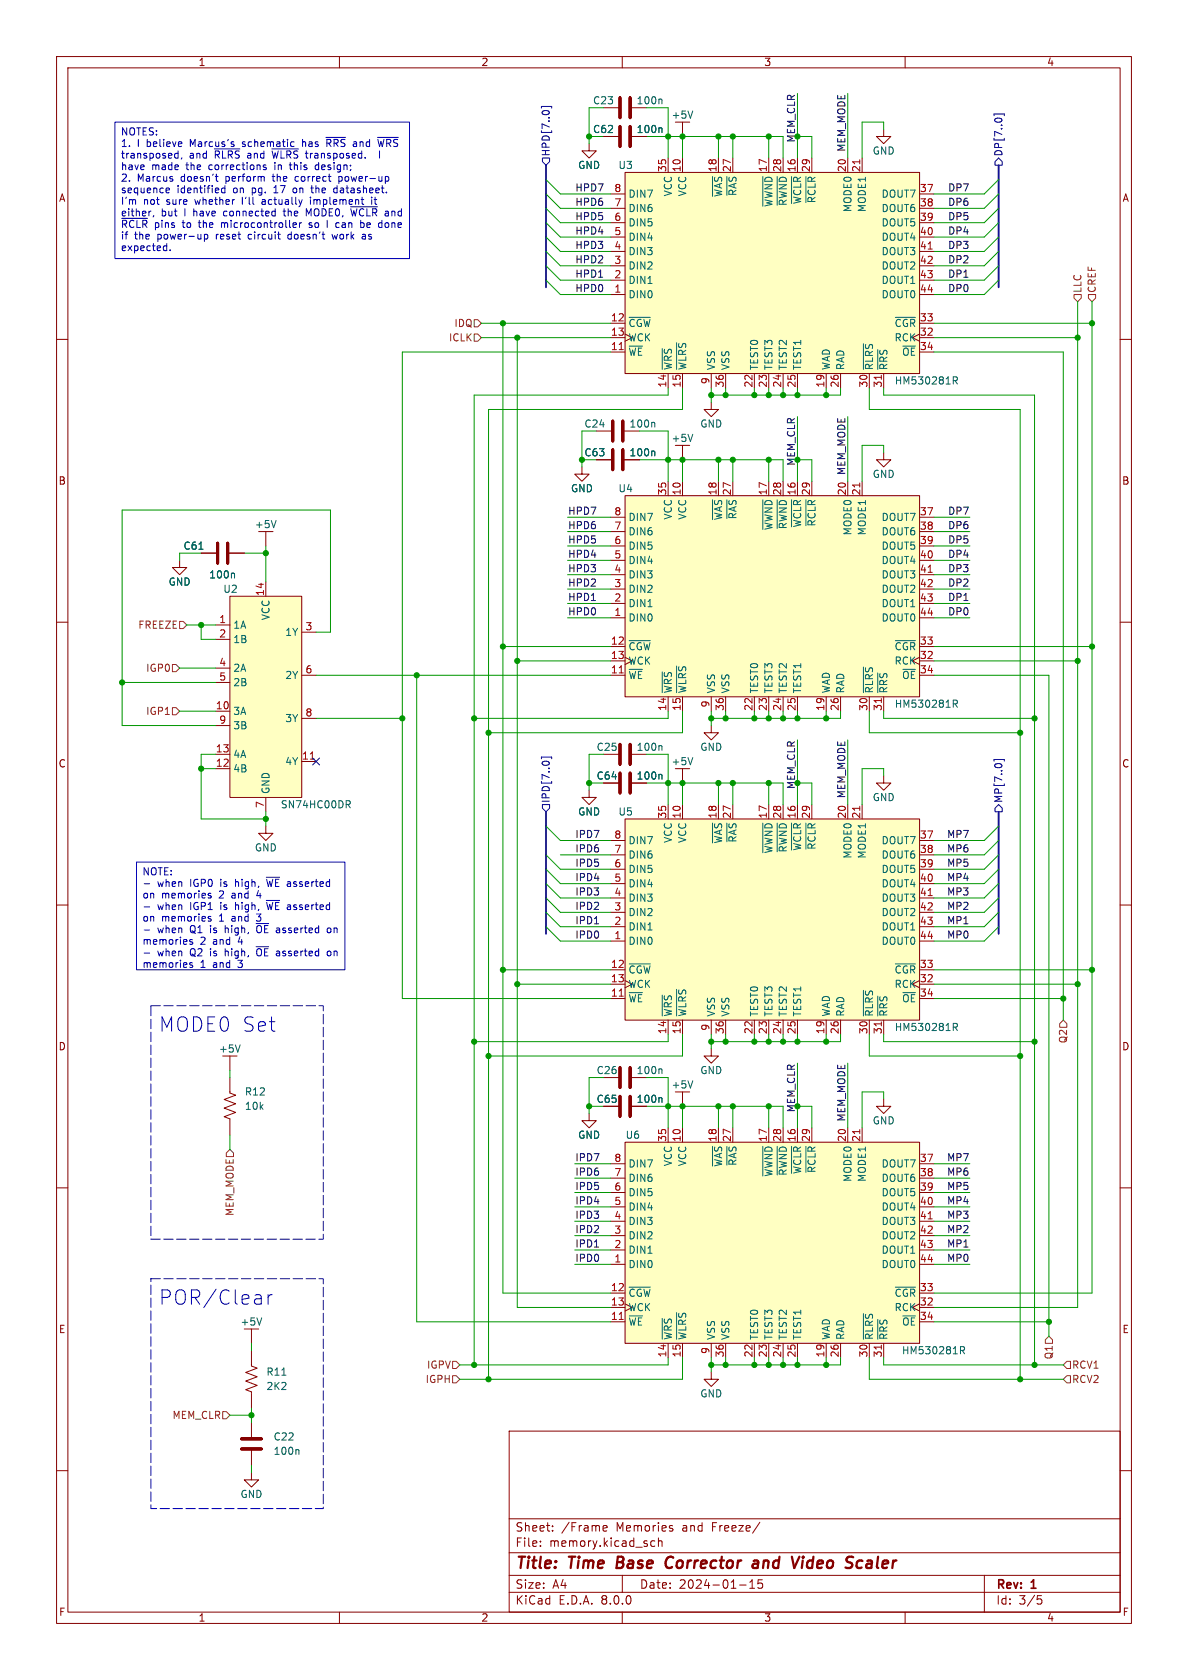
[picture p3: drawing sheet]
<svg xmlns="http://www.w3.org/2000/svg" width="210mm" height="297mm" viewBox="0 0 210 297" stroke-linecap="round" stroke-linejoin="round" font-family="sans-serif">
<defs><g id="words">
<g font-size="3.5" fill="#0000c2">
<text x="27.9" y="182.6">MODE0 Set</text>
<text x="27.9" y="230.9">POR/Clear</text>
</g>
<g font-size="2.8" fill="#840000">
<text x="91" y="277.9">Title:</text>
<text x="100.7" y="277.9">Time</text>
<text x="109.8" y="277.9">Base</text>
<text x="119.3" y="277.9">Corrector</text>
<text x="135.5" y="277.9">and</text>
<text x="143.3" y="277.9">Video</text>
<text x="153.6" y="277.9">Scaler</text>
</g>
<g font-size="2.1" fill="#840000">
<text x="91" y="273.7">File:</text>
<text x="91" y="271">Sheet:</text>
<text x="97.1" y="273.7">memory.kicad_sch</text>
<text x="99.2" y="271">/Frame</text>
<text x="109" y="271">Memories</text>
<text x="120.8" y="271">and</text>
<text x="126.1" y="271">Freeze/</text>
<text x="91" y="281.1">Size:</text>
<text x="97.7" y="281.1">A4</text>
<text x="113" y="281.1">Date:</text>
<text x="120" y="281.1">2024-01-15</text>
<text x="176" y="281.3">Rev:</text>
<text x="182.4" y="281.3">1</text>
<text x="91" y="283.9">KiCad</text>
<text x="98.7" y="283.9">E.D.A.</text>
<text x="106.3" y="283.9">8.0.0</text>
<text x="176" y="283.9">Id:</text>
<text x="180.1" y="283.9">3/5</text>
</g>
<g font-size="1.8" fill="#840000">
<text x="35" y="11.9">1</text>
<text x="85" y="11.9">2</text>
<text x="135" y="11.9">3</text>
<text x="185" y="11.9">4</text>
<text x="10.3" y="35.9">A</text>
<text x="198.4" y="35.9">A</text>
<text x="10.3" y="85.9">B</text>
<text x="198.3" y="85.9">B</text>
<text x="10.3" y="135.9">C</text>
<text x="198.3" y="135.9">C</text>
<text x="10.3" y="185.9">D</text>
<text x="198.3" y="185.9">D</text>
<text x="10.3" y="235.9">E</text>
<text x="198.3" y="235.9">E</text>
<text x="10.3" y="285.9">F</text>
<text x="35" y="286.9">1</text>
<text x="85" y="286.9">2</text>
<text x="135" y="286.9">3</text>
<text x="185" y="286.9">4</text>
<text x="198.4" y="285.9">F</text>
</g>
<g font-size="1.8" fill="#006464">
<text x="104.7" y="18.6">C23</text>
<text x="104.7" y="23.7">C62</text>
<text x="112.4" y="18.6">100n</text>
<text x="112.4" y="23.7">100n</text>
<text x="118.6" y="21.2">+5V</text>
<text x="154.2" y="27.5">GND</text>
<text x="102.1" y="30.1">GND</text>
<text x="109.2" y="30.1">U3</text>
<text x="111" y="35.2">DIN7</text>
<text x="119" y="34.8" transform="rotate(-90 119 34.8)">VCC</text>
<text x="121.5" y="34.8" transform="rotate(-90 121.5 34.8)">VCC</text>
<text x="127.9" y="34.9" transform="rotate(-90 127.9 34.9)">~{WAS}</text>
<text x="130.4" y="34.8" transform="rotate(-90 130.4 34.8)">~{RAS}</text>
<text x="155.7" y="35.2">DOUT7</text>
<text x="111" y="40.2">DIN5</text>
<text x="111" y="37.7">DIN6</text>
<text x="136.8" y="36.7" transform="rotate(-90 136.8 36.7)">~{WWND}</text>
<text x="139.3" y="36.5" transform="rotate(-90 139.3 36.5)">~{RWND}</text>
<text x="141.8" y="36.2" transform="rotate(-90 141.8 36.2)">~{WCLR}</text>
<text x="144.4" y="36" transform="rotate(-90 144.4 36)">~{RCLR}</text>
<text x="150.7" y="37.6" transform="rotate(-90 150.7 37.6)">MODE0</text>
<text x="153.3" y="37.6" transform="rotate(-90 153.3 37.6)">MODE1</text>
<text x="155.7" y="37.7">DOUT6</text>
<text x="155.7" y="40.2">DOUT5</text>
<text x="111" y="47.9">DIN2</text>
<text x="111" y="45.3">DIN3</text>
<text x="111" y="42.8">DIN4</text>
<text x="155.7" y="42.8">DOUT4</text>
<text x="155.7" y="45.3">DOUT3</text>
<text x="155.7" y="47.9">DOUT2</text>
<text x="111" y="52.9">DIN0</text>
<text x="111" y="50.4">DIN1</text>
<text x="155.7" y="50.4">DOUT1</text>
<text x="155.7" y="52.9">DOUT0</text>
<text x="111" y="58">~{CGW}</text>
<text x="158" y="58">~{CGR}</text>
<text x="111" y="63.1">~{WE}</text>
<text x="111" y="60.6">WCK</text>
<text x="119" y="65.5" transform="rotate(-90 119 65.5)">~{WRS}</text>
<text x="121.5" y="65.5" transform="rotate(-90 121.5 65.5)">~{WLRS}</text>
<text x="126.6" y="65.5" transform="rotate(-90 126.6 65.5)">VSS</text>
<text x="129.1" y="65.5" transform="rotate(-90 129.1 65.5)">VSS</text>
<text x="134.2" y="65.5" transform="rotate(-90 134.2 65.5)">TEST0</text>
<text x="136.8" y="65.5" transform="rotate(-90 136.8 65.5)">TEST3</text>
<text x="139.3" y="65.5" transform="rotate(-90 139.3 65.5)">TEST2</text>
<text x="141.8" y="65.5" transform="rotate(-90 141.8 65.5)">TEST1</text>
<text x="146.9" y="65.5" transform="rotate(-90 146.9 65.5)">WAD</text>
<text x="149.5" y="65.5" transform="rotate(-90 149.5 65.5)">RAD</text>
<text x="154.5" y="65.5" transform="rotate(-90 154.5 65.5)">~{RLRS}</text>
<text x="157.1" y="65.5" transform="rotate(-90 157.1 65.5)">~{RRS}</text>
<text x="158" y="60.6">RCK</text>
<text x="159.4" y="63.1">~{OE}</text>
<text x="158.1" y="68.2">HM530281R</text>
<text x="111.2" y="75.8">100n</text>
<text x="123.7" y="75.8">GND</text>
<text x="103.2" y="80.9">C63</text>
<text x="111.2" y="80.9">100n</text>
<text x="118.6" y="78.3">+5V</text>
<text x="100.8" y="87.2">GND</text>
<text x="109.2" y="87.2">U4</text>
<text x="154.2" y="84.7">GND</text>
<text x="45" y="93.6">+5V</text>
<text x="111" y="94.8">DIN6</text>
<text x="111" y="92.3">DIN7</text>
<text x="119" y="92" transform="rotate(-90 119 92)">VCC</text>
<text x="121.5" y="92" transform="rotate(-90 121.5 92)">VCC</text>
<text x="127.9" y="92.1" transform="rotate(-90 127.9 92.1)">~{WAS}</text>
<text x="130.4" y="91.9" transform="rotate(-90 130.4 91.9)">~{RAS}</text>
<text x="136.8" y="93.8" transform="rotate(-90 136.8 93.8)">~{WWND}</text>
<text x="139.3" y="93.7" transform="rotate(-90 139.3 93.7)">~{RWND}</text>
<text x="141.8" y="93.4" transform="rotate(-90 141.8 93.4)">~{WCLR}</text>
<text x="144.4" y="93.2" transform="rotate(-90 144.4 93.2)">~{RCLR}</text>
<text x="150.7" y="94.8" transform="rotate(-90 150.7 94.8)">MODE0</text>
<text x="153.3" y="94.8" transform="rotate(-90 153.3 94.8)">MODE1</text>
<text x="155.7" y="92.3">DOUT7</text>
<text x="155.7" y="94.8">DOUT6</text>
<text x="32.3" y="97.4">C61</text>
<text x="111" y="99.9">DIN4</text>
<text x="111" y="97.4">DIN5</text>
<text x="155.7" y="97.4">DOUT5</text>
<text x="155.7" y="99.9">DOUT4</text>
<text x="29.7" y="103.7">GND</text>
<text x="36.9" y="102.5">100n</text>
<text x="39.4" y="105">U2</text>
<text x="111" y="107.5">DIN1</text>
<text x="111" y="105">DIN2</text>
<text x="111" y="102.5">DIN3</text>
<text x="155.7" y="102.5">DOUT3</text>
<text x="155.7" y="105">DOUT2</text>
<text x="155.7" y="107.5">DOUT1</text>
<text x="41.1" y="111.4">1A</text>
<text x="41.1" y="113.9">1B</text>
<text x="47.9" y="109.7" transform="rotate(-90 47.9 109.7)">VCC</text>
<text x="50.3" y="112.6">1Y</text>
<text x="111" y="110.1">DIN0</text>
<text x="155.7" y="110.1">DOUT0</text>
<text x="41.1" y="119">2A</text>
<text x="111" y="115.2">~{CGW}</text>
<text x="111" y="117.7">WCK</text>
<text x="158" y="115.2">~{CGR}</text>
<text x="158" y="117.7">RCK</text>
<text x="41.1" y="121.5">2B</text>
<text x="50.3" y="120.2">2Y</text>
<text x="111" y="120.2">~{WE}</text>
<text x="119" y="122.7" transform="rotate(-90 119 122.7)">~{WRS}</text>
<text x="121.5" y="122.7" transform="rotate(-90 121.5 122.7)">~{WLRS}</text>
<text x="126.6" y="122.7" transform="rotate(-90 126.6 122.7)">VSS</text>
<text x="129.1" y="122.7" transform="rotate(-90 129.1 122.7)">VSS</text>
<text x="134.2" y="122.7" transform="rotate(-90 134.2 122.7)">TEST0</text>
<text x="136.8" y="122.7" transform="rotate(-90 136.8 122.7)">TEST3</text>
<text x="139.3" y="122.7" transform="rotate(-90 139.3 122.7)">TEST2</text>
<text x="141.8" y="122.7" transform="rotate(-90 141.8 122.7)">TEST1</text>
<text x="146.9" y="122.7" transform="rotate(-90 146.9 122.7)">WAD</text>
<text x="149.5" y="122.7" transform="rotate(-90 149.5 122.7)">RAD</text>
<text x="154.5" y="122.7" transform="rotate(-90 154.5 122.7)">~{RLRS}</text>
<text x="157.1" y="122.7" transform="rotate(-90 157.1 122.7)">~{RRS}</text>
<text x="158.1" y="125.3">HM530281R</text>
<text x="159.4" y="120.2">~{OE}</text>
<text x="41.1" y="126.6">3A</text>
<text x="41.1" y="129.1">3B</text>
<text x="50.3" y="127.9">3Y</text>
<text x="41.1" y="136.8">4B</text>
<text x="41.1" y="134.2">4A</text>
<text x="50.3" y="135.5">4Y</text>
<text x="105.4" y="132.9">C25</text>
<text x="112.4" y="132.9">100n</text>
<text x="118.6" y="135.5">+5V</text>
<text x="123.7" y="132.9">GND</text>
<text x="47.9" y="140.5" transform="rotate(-90 47.9 140.5)">GND</text>
<text x="49.5" y="143.1">SN74HC00DR</text>
<text x="105.4" y="138">C64</text>
<text x="112.4" y="138">100n</text>
<text x="154.2" y="141.8">GND</text>
<text x="102.1" y="144.4">GND</text>
<text x="109.2" y="144.4">U5</text>
<text x="111" y="149.5">DIN7</text>
<text x="119" y="149.1" transform="rotate(-90 119 149.1)">VCC</text>
<text x="121.5" y="149.1" transform="rotate(-90 121.5 149.1)">VCC</text>
<text x="127.9" y="149.2" transform="rotate(-90 127.9 149.2)">~{WAS}</text>
<text x="130.4" y="149.1" transform="rotate(-90 130.4 149.1)">~{RAS}</text>
<text x="155.7" y="149.5">DOUT7</text>
<text x="45" y="150.7">GND</text>
<text x="111" y="154.5">DIN5</text>
<text x="111" y="152">DIN6</text>
<text x="136.8" y="151" transform="rotate(-90 136.8 151)">~{WWND}</text>
<text x="139.3" y="150.8" transform="rotate(-90 139.3 150.8)">~{RWND}</text>
<text x="141.8" y="150.5" transform="rotate(-90 141.8 150.5)">~{WCLR}</text>
<text x="144.4" y="150.3" transform="rotate(-90 144.4 150.3)">~{RCLR}</text>
<text x="150.7" y="151.9" transform="rotate(-90 150.7 151.9)">MODE0</text>
<text x="153.3" y="151.9" transform="rotate(-90 153.3 151.9)">MODE1</text>
<text x="155.7" y="152">DOUT6</text>
<text x="155.7" y="154.5">DOUT5</text>
<text x="111" y="159.6">DIN3</text>
<text x="111" y="157.1">DIN4</text>
<text x="155.7" y="157.1">DOUT4</text>
<text x="155.7" y="159.6">DOUT3</text>
<text x="111" y="167.2">DIN0</text>
<text x="111" y="164.7">DIN1</text>
<text x="111" y="162.2">DIN2</text>
<text x="155.7" y="162.2">DOUT2</text>
<text x="155.7" y="164.7">DOUT1</text>
<text x="155.7" y="167.2">DOUT0</text>
<text x="111" y="172.3">~{CGW}</text>
<text x="158" y="172.3">~{CGR}</text>
<text x="111" y="177.4">~{WE}</text>
<text x="111" y="174.9">WCK</text>
<text x="119" y="179.8" transform="rotate(-90 119 179.8)">~{WRS}</text>
<text x="121.5" y="179.8" transform="rotate(-90 121.5 179.8)">~{WLRS}</text>
<text x="126.6" y="179.8" transform="rotate(-90 126.6 179.8)">VSS</text>
<text x="129.1" y="179.8" transform="rotate(-90 129.1 179.8)">VSS</text>
<text x="134.2" y="179.8" transform="rotate(-90 134.2 179.8)">TEST0</text>
<text x="136.8" y="179.8" transform="rotate(-90 136.8 179.8)">TEST3</text>
<text x="139.3" y="179.8" transform="rotate(-90 139.3 179.8)">TEST2</text>
<text x="141.8" y="179.8" transform="rotate(-90 141.8 179.8)">TEST1</text>
<text x="146.9" y="179.8" transform="rotate(-90 146.9 179.8)">WAD</text>
<text x="149.5" y="179.8" transform="rotate(-90 149.5 179.8)">RAD</text>
<text x="154.5" y="179.8" transform="rotate(-90 154.5 179.8)">~{RLRS}</text>
<text x="157.1" y="179.8" transform="rotate(-90 157.1 179.8)">~{RRS}</text>
<text x="158" y="174.9">RCK</text>
<text x="159.4" y="177.4">~{OE}</text>
<text x="158.1" y="182.5">HM530281R</text>
<text x="38.6" y="186.3">+5V</text>
<text x="105.4" y="190.1">C26</text>
<text x="112.4" y="190.1">100n</text>
<text x="123.7" y="190.1">GND</text>
<text x="43.2" y="196.4">10k</text>
<text x="43.2" y="193.9">R12</text>
<text x="105.4" y="195.2">C65</text>
<text x="112.4" y="195.2">100n</text>
<text x="118.6" y="192.6">+5V</text>
<text x="102.1" y="201.5">GND</text>
<text x="110.5" y="201.5">U6</text>
<text x="154.2" y="199">GND</text>
<text x="111" y="209.1">DIN6</text>
<text x="111" y="206.6">DIN7</text>
<text x="119" y="206.3" transform="rotate(-90 119 206.3)">VCC</text>
<text x="121.5" y="206.3" transform="rotate(-90 121.5 206.3)">VCC</text>
<text x="127.9" y="206.4" transform="rotate(-90 127.9 206.4)">~{WAS}</text>
<text x="130.4" y="206.2" transform="rotate(-90 130.4 206.2)">~{RAS}</text>
<text x="136.8" y="208.1" transform="rotate(-90 136.8 208.1)">~{WWND}</text>
<text x="139.3" y="208" transform="rotate(-90 139.3 208)">~{RWND}</text>
<text x="141.8" y="207.7" transform="rotate(-90 141.8 207.7)">~{WCLR}</text>
<text x="144.4" y="207.5" transform="rotate(-90 144.4 207.5)">~{RCLR}</text>
<text x="150.7" y="209.1" transform="rotate(-90 150.7 209.1)">MODE0</text>
<text x="153.3" y="209.1" transform="rotate(-90 153.3 209.1)">MODE1</text>
<text x="155.7" y="206.6">DOUT7</text>
<text x="155.7" y="209.1">DOUT6</text>
<text x="111" y="214.2">DIN4</text>
<text x="111" y="211.7">DIN5</text>
<text x="155.7" y="211.7">DOUT5</text>
<text x="155.7" y="214.2">DOUT4</text>
<text x="111" y="221.8">DIN1</text>
<text x="111" y="219.3">DIN2</text>
<text x="111" y="216.8">DIN3</text>
<text x="155.7" y="216.8">DOUT3</text>
<text x="155.7" y="219.3">DOUT2</text>
<text x="155.7" y="221.8">DOUT1</text>
<text x="111" y="224.4">DIN0</text>
<text x="155.7" y="224.4">DOUT0</text>
<text x="111" y="229.5">~{CGW}</text>
<text x="111" y="232">WCK</text>
<text x="158" y="229.5">~{CGR}</text>
<text x="158" y="232">RCK</text>
<text x="42.4" y="234.5">+5V</text>
<text x="111" y="234.5">~{WE}</text>
<text x="119" y="237" transform="rotate(-90 119 237)">~{WRS}</text>
<text x="121.5" y="237" transform="rotate(-90 121.5 237)">~{WLRS}</text>
<text x="126.6" y="237" transform="rotate(-90 126.6 237)">VSS</text>
<text x="129.1" y="237" transform="rotate(-90 129.1 237)">VSS</text>
<text x="134.2" y="237" transform="rotate(-90 134.2 237)">TEST0</text>
<text x="136.8" y="237" transform="rotate(-90 136.8 237)">TEST3</text>
<text x="139.3" y="237" transform="rotate(-90 139.3 237)">TEST2</text>
<text x="141.8" y="237" transform="rotate(-90 141.8 237)">TEST1</text>
<text x="146.9" y="237" transform="rotate(-90 146.9 237)">WAD</text>
<text x="149.5" y="237" transform="rotate(-90 149.5 237)">RAD</text>
<text x="154.5" y="237" transform="rotate(-90 154.5 237)">~{RLRS}</text>
<text x="157.1" y="237" transform="rotate(-90 157.1 237)">~{RRS}</text>
<text x="159.3" y="239.6">HM530281R</text>
<text x="159.4" y="234.5">~{OE}</text>
<text x="47" y="243.4">R11</text>
<text x="47" y="245.9">2K2</text>
<text x="123.7" y="247.2">GND</text>
<text x="48.3" y="257.4">100n</text>
<text x="48.3" y="254.9">C22</text>
<text x="42.4" y="265">GND</text>
</g>
<g font-size="1.8" fill="#0000c2">
<text x="21.3" y="24.3">NOTES:</text>
<text x="21.3" y="26.3">1.</text>
<text x="21.3" y="28.4">transposed,</text>
<text x="24.3" y="26.3">I</text>
<text x="26" y="26.3">believe</text>
<text x="33.4" y="28.4">and</text>
<text x="33.9" y="26.3">Marcus's</text>
<text x="38.1" y="28.4">~{RLRS}</text>
<text x="43.3" y="26.3">schematic</text>
<text x="44" y="28.4">and</text>
<text x="48.6" y="28.4">~{WLRS}</text>
<text x="54.1" y="26.3">has</text>
<text x="54.8" y="28.4">transposed.</text>
<text x="58.6" y="26.3">~{RRS}</text>
<text x="63.5" y="26.3">and</text>
<text x="68.1" y="26.3">~{WRS}</text>
<text x="21.3" y="30.4">have</text>
<text x="21.3" y="32.4">2.</text>
<text x="21.3" y="34.5">sequence</text>
<text x="24.3" y="32.4">Marcus</text>
<text x="26.8" y="30.4">made</text>
<text x="31.3" y="34.5">identified</text>
<text x="32.1" y="32.4">doesn't</text>
<text x="33" y="30.4">the</text>
<text x="37.2" y="30.4">corrections</text>
<text x="40.1" y="32.4">perform</text>
<text x="41.3" y="34.5">on</text>
<text x="44.8" y="34.5">pg.</text>
<text x="48.7" y="32.4">the</text>
<text x="48.9" y="34.5">17</text>
<text x="49" y="30.4">in</text>
<text x="51.9" y="30.4">this</text>
<text x="52.5" y="34.5">on</text>
<text x="52.8" y="32.4">correct</text>
<text x="55.9" y="34.5">the</text>
<text x="56.6" y="30.4">design;</text>
<text x="60.1" y="34.5">datasheet.</text>
<text x="60.7" y="32.4">power-up</text>
<text x="21.3" y="36.5">I'm</text>
<text x="21.3" y="38.6">either,</text>
<text x="21.3" y="40.6">~{RCLR}</text>
<text x="25.3" y="36.5">not</text>
<text x="27.3" y="40.6">pins</text>
<text x="28.5" y="38.6">but</text>
<text x="29.5" y="36.5">sure</text>
<text x="32.4" y="40.6">to</text>
<text x="32.7" y="38.6">I</text>
<text x="34.5" y="38.6">have</text>
<text x="34.8" y="36.5">whether</text>
<text x="35.4" y="40.6">the</text>
<text x="39.6" y="40.6">microcontroller</text>
<text x="40" y="38.6">connected</text>
<text x="43.3" y="36.5">I'll</text>
<text x="47" y="36.5">actually</text>
<text x="50.8" y="38.6">the</text>
<text x="55" y="38.6">MODE0,</text>
<text x="55.3" y="40.6">so</text>
<text x="55.7" y="36.5">implement</text>
<text x="60.4" y="40.6">can</text>
<text x="63.2" y="38.6">~{WCLR}</text>
<text x="65" y="40.6">be</text>
<text x="66.7" y="36.5">it</text>
<text x="68.4" y="40.6">done</text>
<text x="69.3" y="38.6">and</text>
<text x="21.3" y="42.7">if</text>
<text x="21.3" y="44.7">expected.</text>
<text x="23.8" y="42.7">the</text>
<text x="27.9" y="42.7">power-up</text>
<text x="38.5" y="42.7">reset</text>
<text x="44.3" y="42.7">circuit</text>
<text x="51.6" y="42.7">doesn't</text>
<text x="59.6" y="42.7">work</text>
<text x="65.1" y="42.7">as</text>
<text x="25.1" y="155.1">NOTE:</text>
<text x="25.1" y="159.2">on</text>
<text x="27.8" y="157.1">when</text>
<text x="27.8" y="161.2">when</text>
<text x="28.6" y="159.2">memories</text>
<text x="33.7" y="157.1">IGP0</text>
<text x="33.7" y="161.2">IGP1</text>
<text x="38.9" y="159.2">2</text>
<text x="39.2" y="157.1">is</text>
<text x="39.2" y="161.2">is</text>
<text x="41.2" y="159.2">and</text>
<text x="42" y="157.1">high,</text>
<text x="42" y="161.2">high,</text>
<text x="45.9" y="159.2">4</text>
<text x="47.9" y="157.1">~{WE}</text>
<text x="47.9" y="161.2">~{WE}</text>
<text x="51.6" y="157.1">asserted</text>
<text x="51.6" y="161.2">asserted</text>
<text x="25.1" y="163.3">on</text>
<text x="25.1" y="167.3">memories</text>
<text x="27.8" y="165.3">when</text>
<text x="28.6" y="163.3">memories</text>
<text x="33.7" y="165.3">Q1</text>
<text x="35.4" y="167.3">2</text>
<text x="37.4" y="165.3">is</text>
<text x="37.8" y="167.3">and</text>
<text x="38.9" y="163.3">1</text>
<text x="40.2" y="165.3">high,</text>
<text x="41.2" y="163.3">and</text>
<text x="42.4" y="167.3">4</text>
<text x="45.9" y="163.3">3</text>
<text x="46.1" y="165.3">~{OE}</text>
<text x="49.7" y="165.3">asserted</text>
<text x="58.9" y="165.3">on</text>
<text x="25.1" y="171.4">memories</text>
<text x="27.8" y="169.4">when</text>
<text x="33.7" y="169.4">Q2</text>
<text x="35.4" y="171.4">1</text>
<text x="37.4" y="169.4">is</text>
<text x="37.8" y="171.4">and</text>
<text x="40.2" y="169.4">high,</text>
<text x="42.4" y="171.4">3</text>
<text x="46.1" y="169.4">~{OE}</text>
<text x="49.7" y="169.4">asserted</text>
<text x="58.9" y="169.4">on</text>
</g>
<g font-size="1.8" fill="#000084">
<text x="97.4" y="27.7" transform="rotate(-90 97.4 27.7)">HPD[7..0]</text>
<text x="177.4" y="27.7" transform="rotate(-90 177.4 27.7)">DP[7..0]</text>
<text x="97.4" y="142" transform="rotate(-90 97.4 142)">IPD[7..0]</text>
<text x="177.4" y="142" transform="rotate(-90 177.4 142)">MP[7..0]</text>
</g>
<g font-size="1.8" fill="#009600">
<text x="140.6" y="25.3" transform="rotate(-90 140.6 25.3)">MEM_CLR</text>
<text x="103.2" y="75.8">C24</text>
<text x="140.6" y="82.5" transform="rotate(-90 140.6 82.5)">MEM_CLR</text>
<text x="140.6" y="139.6" transform="rotate(-90 140.6 139.6)">MEM_CLR</text>
<text x="140.6" y="196.8" transform="rotate(-90 140.6 196.8)">MEM_CLR</text>
</g>
<g font-size="1.8" fill="#0f0f0f">
<text x="149.5" y="26.9" transform="rotate(-90 149.5 26.9)">MEM_MODE</text>
<text x="101.6" y="33.9">HPD7</text>
<text x="167.5" y="33.9">DP7</text>
<text x="101.6" y="41.6">HPD4</text>
<text x="101.6" y="39">HPD5</text>
<text x="101.6" y="36.5">HPD6</text>
<text x="167.5" y="36.5">DP6</text>
<text x="167.5" y="39">DP5</text>
<text x="167.5" y="41.6">DP4</text>
<text x="101.6" y="46.6">HPD2</text>
<text x="101.6" y="44.1">HPD3</text>
<text x="167.5" y="44.1">DP3</text>
<text x="167.5" y="46.6">DP2</text>
<text x="101.6" y="49.2">HPD1</text>
<text x="101.6" y="51.7">HPD0</text>
<text x="167.5" y="49.2">DP1</text>
<text x="167.5" y="51.7">DP0</text>
<text x="149.5" y="84.1" transform="rotate(-90 149.5 84.1)">MEM_MODE</text>
<text x="100.3" y="93.6">HPD6</text>
<text x="100.3" y="91.1">HPD7</text>
<text x="167.5" y="93.6">DP6</text>
<text x="167.5" y="91.1">DP7</text>
<text x="100.3" y="101.3">HPD3</text>
<text x="100.3" y="96.2">HPD5</text>
<text x="100.3" y="98.7">HPD4</text>
<text x="167.5" y="98.7">DP4</text>
<text x="167.5" y="96.2">DP5</text>
<text x="167.5" y="101.3">DP3</text>
<text x="100.3" y="103.8">HPD2</text>
<text x="100.3" y="106.3">HPD1</text>
<text x="167.5" y="103.8">DP2</text>
<text x="167.5" y="106.3">DP1</text>
<text x="100.3" y="108.9">HPD0</text>
<text x="167.5" y="108.9">DP0</text>
<text x="149.5" y="141.2" transform="rotate(-90 149.5 141.2)">MEM_MODE</text>
<text x="101.6" y="148.2">IPD7</text>
<text x="167.3" y="148.2">MP7</text>
<text x="101.6" y="153.3">IPD5</text>
<text x="101.6" y="150.8">IPD6</text>
<text x="101.6" y="155.9">IPD4</text>
<text x="167.3" y="153.3">MP5</text>
<text x="167.3" y="155.9">MP4</text>
<text x="167.3" y="150.8">MP6</text>
<text x="101.6" y="158.4">IPD3</text>
<text x="101.6" y="160.9">IPD2</text>
<text x="167.3" y="158.4">MP3</text>
<text x="167.3" y="160.9">MP2</text>
<text x="101.6" y="163.5">IPD1</text>
<text x="101.6" y="166">IPD0</text>
<text x="167.3" y="163.5">MP1</text>
<text x="167.3" y="166">MP0</text>
<text x="149.5" y="198.4" transform="rotate(-90 149.5 198.4)">MEM_MODE</text>
<text x="101.6" y="207.9">IPD6</text>
<text x="101.6" y="205.4">IPD7</text>
<text x="167.3" y="207.9">MP6</text>
<text x="167.3" y="205.4">MP7</text>
<text x="101.6" y="210.5">IPD5</text>
<text x="101.6" y="213">IPD4</text>
<text x="101.6" y="215.6">IPD3</text>
<text x="167.3" y="210.5">MP5</text>
<text x="167.3" y="213">MP4</text>
<text x="167.3" y="215.6">MP3</text>
<text x="101.6" y="220.6">IPD1</text>
<text x="101.6" y="218.1">IPD2</text>
<text x="167.3" y="218.1">MP2</text>
<text x="167.3" y="220.6">MP1</text>
<text x="101.6" y="223.2">IPD0</text>
<text x="167.3" y="223.2">MP0</text>
</g>
<g font-size="1.8" fill="#a90000">
<text x="108.5" y="34">8</text>
<text x="117.9" y="30.5" transform="rotate(-90 117.9 30.5)">35</text>
<text x="120.4" y="30.5" transform="rotate(-90 120.4 30.5)">10</text>
<text x="126.7" y="30.5" transform="rotate(-90 126.7 30.5)">18</text>
<text x="129.3" y="30.5" transform="rotate(-90 129.3 30.5)">27</text>
<text x="135.6" y="30.5" transform="rotate(-90 135.6 30.5)">17</text>
<text x="138.2" y="30.5" transform="rotate(-90 138.2 30.5)">28</text>
<text x="140.7" y="30.5" transform="rotate(-90 140.7 30.5)">16</text>
<text x="143.3" y="30.5" transform="rotate(-90 143.3 30.5)">29</text>
<text x="149.6" y="30.5" transform="rotate(-90 149.6 30.5)">20</text>
<text x="152.1" y="30.5" transform="rotate(-90 152.1 30.5)">21</text>
<text x="162.5" y="34">37</text>
<text x="108.5" y="41.7">5</text>
<text x="108.5" y="39.1">6</text>
<text x="108.5" y="36.6">7</text>
<text x="162.5" y="36.6">38</text>
<text x="162.5" y="39.1">39</text>
<text x="162.5" y="41.7">40</text>
<text x="108.5" y="46.7">3</text>
<text x="108.5" y="44.2">4</text>
<text x="162.5" y="44.2">41</text>
<text x="162.5" y="46.7">42</text>
<text x="108.5" y="51.8">1</text>
<text x="108.5" y="49.3">2</text>
<text x="162.5" y="49.3">43</text>
<text x="162.5" y="51.8">44</text>
<text x="107.9" y="56.9">12</text>
<text x="107.9" y="59.4">13</text>
<text x="162.5" y="56.9">33</text>
<text x="162.5" y="59.4">32</text>
<text x="107.9" y="62">11</text>
<text x="162.5" y="62">34</text>
<text x="117.9" y="68.6" transform="rotate(-90 117.9 68.6)">14</text>
<text x="120.4" y="68.6" transform="rotate(-90 120.4 68.6)">15</text>
<text x="125.5" y="68" transform="rotate(-90 125.5 68)">9</text>
<text x="128" y="68.6" transform="rotate(-90 128 68.6)">36</text>
<text x="133.1" y="68.6" transform="rotate(-90 133.1 68.6)">22</text>
<text x="135.6" y="68.6" transform="rotate(-90 135.6 68.6)">23</text>
<text x="138.2" y="68.6" transform="rotate(-90 138.2 68.6)">24</text>
<text x="140.7" y="68.6" transform="rotate(-90 140.7 68.6)">25</text>
<text x="145.8" y="68.6" transform="rotate(-90 145.8 68.6)">19</text>
<text x="148.3" y="68.6" transform="rotate(-90 148.3 68.6)">26</text>
<text x="153.4" y="68.6" transform="rotate(-90 153.4 68.6)">30</text>
<text x="156" y="68.6" transform="rotate(-90 156 68.6)">31</text>
<text x="117.9" y="87.7" transform="rotate(-90 117.9 87.7)">35</text>
<text x="120.4" y="87.7" transform="rotate(-90 120.4 87.7)">10</text>
<text x="126.7" y="87.7" transform="rotate(-90 126.7 87.7)">18</text>
<text x="129.3" y="87.7" transform="rotate(-90 129.3 87.7)">27</text>
<text x="135.6" y="87.7" transform="rotate(-90 135.6 87.7)">17</text>
<text x="138.2" y="87.7" transform="rotate(-90 138.2 87.7)">28</text>
<text x="140.7" y="87.7" transform="rotate(-90 140.7 87.7)">16</text>
<text x="143.3" y="87.7" transform="rotate(-90 143.3 87.7)">29</text>
<text x="149.6" y="87.7" transform="rotate(-90 149.6 87.7)">20</text>
<text x="152.1" y="87.7" transform="rotate(-90 152.1 87.7)">21</text>
<text x="108.5" y="93.7">7</text>
<text x="108.5" y="91.2">8</text>
<text x="162.5" y="91.2">37</text>
<text x="162.5" y="93.7">38</text>
<text x="108.5" y="101.3">4</text>
<text x="108.5" y="98.8">5</text>
<text x="108.5" y="96.3">6</text>
<text x="162.5" y="96.3">39</text>
<text x="162.5" y="98.8">40</text>
<text x="162.5" y="101.3">41</text>
<text x="46.7" y="105.5" transform="rotate(-90 46.7 105.5)">14</text>
<text x="108.5" y="106.4">2</text>
<text x="108.5" y="103.9">3</text>
<text x="162.5" y="103.9">42</text>
<text x="162.5" y="106.4">43</text>
<text x="38.7" y="110.2">1</text>
<text x="38.7" y="112.8">2</text>
<text x="53.9" y="111.5">3</text>
<text x="108.5" y="109">1</text>
<text x="162.5" y="109">44</text>
<text x="38.7" y="117.9">4</text>
<text x="53.9" y="119.1">6</text>
<text x="107.9" y="119.1">11</text>
<text x="107.9" y="114">12</text>
<text x="107.9" y="116.6">13</text>
<text x="162.5" y="114">33</text>
<text x="162.5" y="119.1">34</text>
<text x="162.5" y="116.6">32</text>
<text x="38.1" y="125.5">10</text>
<text x="38.7" y="120.4">5</text>
<text x="117.9" y="125.8" transform="rotate(-90 117.9 125.8)">14</text>
<text x="120.4" y="125.8" transform="rotate(-90 120.4 125.8)">15</text>
<text x="125.5" y="125.2" transform="rotate(-90 125.5 125.2)">9</text>
<text x="128" y="125.8" transform="rotate(-90 128 125.8)">36</text>
<text x="133.1" y="125.8" transform="rotate(-90 133.1 125.8)">22</text>
<text x="135.6" y="125.8" transform="rotate(-90 135.6 125.8)">23</text>
<text x="138.2" y="125.8" transform="rotate(-90 138.2 125.8)">24</text>
<text x="140.7" y="125.8" transform="rotate(-90 140.7 125.8)">25</text>
<text x="145.8" y="125.8" transform="rotate(-90 145.8 125.8)">19</text>
<text x="148.3" y="125.8" transform="rotate(-90 148.3 125.8)">26</text>
<text x="153.4" y="125.8" transform="rotate(-90 153.4 125.8)">30</text>
<text x="156" y="125.8" transform="rotate(-90 156 125.8)">31</text>
<text x="38.7" y="128">9</text>
<text x="53.9" y="126.7">8</text>
<text x="38.1" y="135.6">12</text>
<text x="38.1" y="133.1">13</text>
<text x="53.3" y="134.4">11</text>
<text x="46.7" y="142.9" transform="rotate(-90 46.7 142.9)">7</text>
<text x="108.5" y="148.3">8</text>
<text x="117.9" y="144.8" transform="rotate(-90 117.9 144.8)">35</text>
<text x="120.4" y="144.8" transform="rotate(-90 120.4 144.8)">10</text>
<text x="126.7" y="144.8" transform="rotate(-90 126.7 144.8)">18</text>
<text x="129.3" y="144.8" transform="rotate(-90 129.3 144.8)">27</text>
<text x="135.6" y="144.8" transform="rotate(-90 135.6 144.8)">17</text>
<text x="138.2" y="144.8" transform="rotate(-90 138.2 144.8)">28</text>
<text x="140.7" y="144.8" transform="rotate(-90 140.7 144.8)">16</text>
<text x="143.3" y="144.8" transform="rotate(-90 143.3 144.8)">29</text>
<text x="149.6" y="144.8" transform="rotate(-90 149.6 144.8)">20</text>
<text x="152.1" y="144.8" transform="rotate(-90 152.1 144.8)">21</text>
<text x="162.5" y="148.3">37</text>
<text x="108.5" y="156">5</text>
<text x="108.5" y="153.4">6</text>
<text x="108.5" y="150.9">7</text>
<text x="162.5" y="150.9">38</text>
<text x="162.5" y="153.4">39</text>
<text x="162.5" y="156">40</text>
<text x="108.5" y="161">3</text>
<text x="108.5" y="158.5">4</text>
<text x="162.5" y="158.5">41</text>
<text x="162.5" y="161">42</text>
<text x="108.5" y="166.1">1</text>
<text x="108.5" y="163.6">2</text>
<text x="162.5" y="163.6">43</text>
<text x="162.5" y="166.1">44</text>
<text x="107.9" y="171.2">12</text>
<text x="107.9" y="173.7">13</text>
<text x="162.5" y="171.2">33</text>
<text x="162.5" y="173.7">32</text>
<text x="107.9" y="176.3">11</text>
<text x="162.5" y="176.3">34</text>
<text x="117.9" y="182.9" transform="rotate(-90 117.9 182.9)">14</text>
<text x="120.4" y="182.9" transform="rotate(-90 120.4 182.9)">15</text>
<text x="125.5" y="182.3" transform="rotate(-90 125.5 182.3)">9</text>
<text x="128" y="182.9" transform="rotate(-90 128 182.9)">36</text>
<text x="133.1" y="182.9" transform="rotate(-90 133.1 182.9)">22</text>
<text x="135.6" y="182.9" transform="rotate(-90 135.6 182.9)">23</text>
<text x="138.2" y="182.9" transform="rotate(-90 138.2 182.9)">24</text>
<text x="140.7" y="182.9" transform="rotate(-90 140.7 182.9)">25</text>
<text x="145.8" y="182.9" transform="rotate(-90 145.8 182.9)">19</text>
<text x="148.3" y="182.9" transform="rotate(-90 148.3 182.9)">26</text>
<text x="153.4" y="182.9" transform="rotate(-90 153.4 182.9)">30</text>
<text x="156" y="182.9" transform="rotate(-90 156 182.9)">31</text>
<text x="117.9" y="202" transform="rotate(-90 117.9 202)">35</text>
<text x="120.4" y="202" transform="rotate(-90 120.4 202)">10</text>
<text x="126.7" y="202" transform="rotate(-90 126.7 202)">18</text>
<text x="129.3" y="202" transform="rotate(-90 129.3 202)">27</text>
<text x="135.6" y="202" transform="rotate(-90 135.6 202)">17</text>
<text x="138.2" y="202" transform="rotate(-90 138.2 202)">28</text>
<text x="140.7" y="202" transform="rotate(-90 140.7 202)">16</text>
<text x="143.3" y="202" transform="rotate(-90 143.3 202)">29</text>
<text x="149.6" y="202" transform="rotate(-90 149.6 202)">20</text>
<text x="152.1" y="202" transform="rotate(-90 152.1 202)">21</text>
<text x="108.5" y="208">7</text>
<text x="108.5" y="205.5">8</text>
<text x="162.5" y="205.5">37</text>
<text x="162.5" y="208">38</text>
<text x="108.5" y="215.6">4</text>
<text x="108.5" y="213.1">5</text>
<text x="108.5" y="210.6">6</text>
<text x="162.5" y="210.6">39</text>
<text x="162.5" y="213.1">40</text>
<text x="162.5" y="215.6">41</text>
<text x="108.5" y="220.7">2</text>
<text x="108.5" y="218.2">3</text>
<text x="162.5" y="218.2">42</text>
<text x="162.5" y="220.7">43</text>
<text x="108.5" y="223.3">1</text>
<text x="162.5" y="223.3">44</text>
<text x="107.9" y="233.4">11</text>
<text x="107.9" y="228.3">12</text>
<text x="107.9" y="230.9">13</text>
<text x="162.5" y="228.3">33</text>
<text x="162.5" y="233.4">34</text>
<text x="162.5" y="230.9">32</text>
<text x="125.5" y="239.5" transform="rotate(-90 125.5 239.5)">9</text>
<text x="117.9" y="240.1" transform="rotate(-90 117.9 240.1)">14</text>
<text x="120.4" y="240.1" transform="rotate(-90 120.4 240.1)">15</text>
<text x="128" y="240.1" transform="rotate(-90 128 240.1)">36</text>
<text x="133.1" y="240.1" transform="rotate(-90 133.1 240.1)">22</text>
<text x="135.6" y="240.1" transform="rotate(-90 135.6 240.1)">23</text>
<text x="138.2" y="240.1" transform="rotate(-90 138.2 240.1)">24</text>
<text x="140.7" y="240.1" transform="rotate(-90 140.7 240.1)">25</text>
<text x="145.8" y="240.1" transform="rotate(-90 145.8 240.1)">19</text>
<text x="148.3" y="240.1" transform="rotate(-90 148.3 240.1)">26</text>
<text x="153.4" y="240.1" transform="rotate(-90 153.4 240.1)">30</text>
<text x="156" y="240.1" transform="rotate(-90 156 240.1)">31</text>
</g>
<g font-size="1.8" fill="#725600">
<text x="191.4" y="51.9" transform="rotate(-90 191.4 51.9)">LLC</text>
<text x="193.9" y="51.9" transform="rotate(-90 193.9 51.9)">CREF</text>
<text x="80.2" y="58">IDQ</text>
<text x="79.3" y="60.6">ICLK</text>
<text x="24.3" y="111.4">FREEZE</text>
<text x="25.7" y="119">IGP0</text>
<text x="25.7" y="126.6">IGP1</text>
<text x="188.8" y="184.5" transform="rotate(-90 188.8 184.5)">Q2</text>
<text x="41.5" y="215.1" transform="rotate(-90 41.5 215.1)">MEM_MODE</text>
<text x="75.1" y="244.7">IGPH</text>
<text x="75.4" y="242.2">IGPV</text>
<text x="186.3" y="240.4" transform="rotate(-90 186.3 240.4)">Q1</text>
<text x="189.4" y="242.2">RCV1</text>
<text x="189.4" y="244.7">RCV2</text>
<text x="30.4" y="251.1">MEM_CLR</text>
</g>
</g></defs>
<g fill="none" stroke="#840000" stroke-width=".18">
<path d="M10 10h190v277h-190zM12 12h186v273h-186zM60 10v2M106.7 19.1h2.8M110 10v2M111.5 19.1h2.8M160 10v2M10 60h2M198 60h2M10 110h2M198 110h2M120.6 135.9v2.5"/>
<path d="M10 160h2M198 160h2M10 210h2M198 210h2M10 260h2M90 253h108v32h-108zM198 260h2M90 278.5h108M90 274.5h108M90 268.5h108M95.5 273.2v.2M95.5 272.5v.1"/>
<path d="M97.7 270.5v.2M97.7 269.8v.1M106.6 270.2l.7-.2-.1-.2-.4-.1-.2 .2 .1 .7h.5M110 278.5v3M115 273.1l.3 .3 .5-.1M115.8 272.5l-.5-.1-.3 .3M116.4 272.5l.2-.1 .4 .1v.9M116.4 271.9v1.5M118.8 270.2l.2 .2-.2 .3M118.8 269.7l.1 .1M132.5 279.7l.5-.4v1.5M134.3 269.1l-1.3 1.9"/>
<path d="M134.8 279.3h-.8v.7l.2-.1h.5l.1 .2v.5l-.3 .2-.5-.2M174 278.5v6.5M60 285v2M90 281.5h108M110 285v2M130.8 280.2h1.1M132.5 280.8h.9M160 285v2M183.4 282.1h.7M183.5 282.7h.4l.3 .2-.2 .6-.5 .1"/>
</g>
<path d="M109.2 275.2l-.2 2h.7M118.7 275.2a1.13 1.13 0 0 0-1 .7 1.13 1.13 0 0 0 .2 1.2l.3 .1 .5-.1M133.1 277.1l.2 .1 .6-.1M133.2 276l.2-.1 .6 .1-.1 1.2M134 276.3l-.8 .2M141.9 275.9l-.2 1.3M142 275.2v.2M142 275.2l-.1 .1 .1 .1M142 275.2l.1 .1-.1 .1M142.8 276.1l-.2 .7 .4 .4M151.9 275.9l.6 .1M152.3 277.1l-.6 .1" fill="none" stroke="#840000" stroke-width=".4"/>
<path d="M109.6 17.3v3.5zM111.4 17.3v3.5z" fill="none" stroke="#840000" stroke-width=".51"/>
<path d="M116.8 17.5l.2 .2v.7M122.5 133.9l-.5 1.3" fill="none" stroke="#006464" stroke-width=".18"/>
<path d="M110.5 144.8h52.1v35.5h-52.1z" fill="#ffffc2"/>
<g fill="none" stroke="#840000" stroke-width=".18">
<path d="M106.7 24.1h2.8M111.5 24.1h2.8M120.6 21.6v2.5M31.7 99.1v1.2h1.3l-1.3 1.3-1.2-1.3h1.2M156.2 80v1.3h1.3l-1.3 1.3-1.3-1.3h1.3M104.1 139.7v1.3h1.3l-1.3 1.2-1.2-1.2h1.2M106.7 138.4h2.8M106.7 133.4h2.8M111.5 138.4h2.8M111.5 133.4h2.8M125.7 128.3v1.2h1.3l-1.3 1.3-1.2-1.3h1.2M156.2 137.2v1.2h1.3l-1.3 1.3-1.3-1.3h1.3"/>
<path d="M47 146.1v1.2h1.3l-1.3 1.3-1.3-1.3h1.3M107.9 148.6h2.6M107.9 151.1h2.6M107.9 153.7h2.6M107.9 158.8h2.6M107.9 156.2h2.6M110.5 144.8h52.1v35.5h-52.1zM118.1 142.2v2.6M120.6 142.2v2.6M127 142.2v2.6M129.5 142.2v2.6M135.9 142.2v2.6"/>
<path d="M138.4 142.2v2.6M141 142.2v2.6M143.5 142.2v2.6M149.9 142.2v2.6M152.4 142.2v2.6M162.6 148.6h2.5M162.6 151.1h2.5M162.6 153.7h2.5M162.6 158.8h2.5M162.6 156.2h2.5M107.9 166.4h2.6M107.9 176.5h2.6"/>
<path d="M107.9 171.5h2.6M107.9 163.8h2.6M107.9 161.3h2.6M107.9 174h2.6M162.6 173.4l-1.3 .6 1.3 .6M162.6 166.4h2.5M162.6 176.5h2.5M162.6 171.5h2.5M162.6 163.8h2.5M162.6 161.3h2.5M162.6 174h2.5M118.1 180.3v2.6"/>
<path d="M120.6 180.3v2.6M120.6 193v2.6M125.7 180.3v2.6M128.3 180.3v2.6M133.3 180.3v2.6M135.9 180.3v2.6M138.4 180.3v2.6M141 180.3v2.6M146 180.3v2.6M148.6 180.3v2.6M153.7 180.3v2.6M156.2 180.3v2.6"/>
<path d="M125.7 242.6v1.2h1.3l-1.3 1.3-1.2-1.3h1.2"/>
</g>
<path d="M152 142.5v.8M164.1 158.3h.7M109.5 176.1h.7M155.8 180.6v.8" fill="none" stroke="#a90000" stroke-width=".18"/>
<g fill="none" stroke="#006464" stroke-width=".18">
<path d="M122.5 19.6l-.5 1.3M116.8 22.6l.2 .2v.6M116.8 136.9l.2 .2v.6M116.8 131.8l.2 .2v.7M126 145.5v3.5M128.5 145.5v3.3M134.8 145.5v5.3M137.4 145.5v5.1M139.9 145.5v4.8M142.5 145.5v4.6M111.2 170.4h3.8M117.1 175.9v3.7"/>
<path d="M119.6 174.9v4.7M152.6 175.1v4.5M155.2 176.1v3.5M158.3 170.4h3.5M122.5 191.1l-.5 1.2M168.5 180.9h.5l.2 .3-.1 .3-.6 .1M168.8 181.6l.4 .6"/>
</g>
<path d="M109.6 22.4v3.5zM111.4 22.4v3.5zM109.6 136.7v3.5zM109.6 131.6v3.5zM111.4 136.7v3.5zM111.4 131.6v3.5z" fill="none" stroke="#840000" stroke-width=".51"/>
<path d="M110.5 201.9h52.1v35.6h-52.1z" fill="#ffffc2"/>
<g fill="none" stroke="#840000" stroke-width=".18">
<path d="M118.1 199.4v2.5M120.6 199.4v2.5M127 199.4v2.5M129.5 199.4v2.5M135.9 199.4v2.5M138.4 199.4v2.5M141 199.4v2.5M143.5 199.4v2.5M149.9 199.4v2.5M152.4 199.4v2.5M107.9 218.4h2.6M107.9 205.7h2.6"/>
<path d="M107.9 208.3h2.6M107.9 210.8h2.6M107.9 215.9h2.6M107.9 213.4h2.6M110.5 201.9h52.1v35.6h-52.1zM162.6 218.4h2.5M162.6 205.7h2.5M162.6 208.3h2.5M162.6 210.8h2.5M162.6 215.9h2.5M162.6 213.4h2.5M107.9 223.5h2.6"/>
<path d="M107.9 233.7h2.6M107.9 228.6h2.6M107.9 221h2.6M107.9 231.1h2.6M118.1 237.5v2.5M120.6 237.5v2.5M125.7 237.5v2.5M128.3 237.5v2.5M133.3 237.5v2.5M135.9 237.5v2.5M138.4 237.5v2.5M141 237.5v2.5"/>
<path d="M146 237.5v2.5M148.6 237.5v2.5M153.7 237.5v2.5M156.2 237.5v2.5M162.6 230.5l-1.3 .6 1.3 .7M162.6 223.5h2.5M162.6 233.7h2.5M162.6 228.6h2.5M162.6 221h2.5M162.6 231.1h2.5"/>
</g>
<path d="M152 199.7v.7M164.1 215.5h.7M109.5 233.3h.7M155.8 237.8v.7" fill="none" stroke="#a90000" stroke-width=".18"/>
<g fill="none" stroke="#006464" stroke-width=".18">
<path d="M126 202.7v3.5M128.5 202.7v3.3M134.8 202.7v5.2M137.4 202.7v5M139.9 202.7v4.7M142.5 202.7v4.5M111.2 227.6h3.8M117.1 233.1v3.7M119.6 232v4.8M152.6 232.2v4.6M155.2 233.3v3.5M158.3 227.6h3.5"/>
<path d="M169.8 238.1h.5l.2 .2-.1 .4h-.6M170.1 238.7l.4 .6"/>
</g>
<path d="M40.6 105.4h12.7v35.6h-12.7z" fill="#ffffc2"/>
<g fill="none" stroke="#840000" stroke-width=".18">
<path d="M38.1 110.5h2.5M38.1 113h2.5M38.1 118.1h2.5M40.6 105.4h12.7v35.6h-12.7zM47 102.9v2.5M53.3 111.8h2.6M53.3 119.4h2.6M38.1 125.7h2.5M38.1 135.9h2.5M38.1 133.4h2.5M38.1 120.7h2.5M38.1 128.3h2.5"/>
<path d="M53.3 134.6h2.6M53.3 127h2.6M47 141v2.5M40.6 190.5v2.7l1.1 .4-2.1 .8 2.1 .7-2.1 .8 2.1 .8-2.1 .7 1 .4v.3M40.6 186.7v2.5M40.6 198.1v2.6M156.2 194.3v1.3h1.3l-1.3 1.3-1.3-1.3h1.3M44.4 238.8v2.7l1.1 .4-2.1 .7 2.1 .8-2.1 .8 2.1 .7-2.1 .8 1 .4v.2M44.4 234.9v2.6M44.4 246.4v2.5M44.4 251.5v2.8M44.4 256.3v2.8"/>
<path d="M44.4 260.3v1.3h1.3l-1.3 1.3-1.2-1.3h1.2"/>
</g>
<path d="M54.9 134.2h.7" fill="none" stroke="#a90000" stroke-width=".18"/>
<path d="M61.2 141.5h.5l.2 .3-.1 .4h-.6M61.5 142.2l.4 .6M42.5 184.7l-.5 1.3M46.3 233l-.5 1.3M49.8 243.1h.7M52.7 256.3l.1 .2v.6" fill="none" stroke="#006464" stroke-width=".18"/>
<path d="M42.7 256.2h3.5zM42.7 254.4h3.5z" fill="none" stroke="#840000" stroke-width=".51"/>
<path d="M110.5 30.5h52.1v35.5h-52.1z" fill="#ffffc2"/>
<g fill="none" stroke="#840000" stroke-width=".18">
<path d="M104.1 25.4v1.3h1.3l-1.3 1.2-1.2-1.2h1.2M107.9 34.3h2.6M107.9 36.8h2.6M107.9 39.4h2.6M110.5 30.5h52.1v35.5h-52.1zM118.1 27.9v2.6M120.6 27.9v2.6M127 27.9v2.6M129.5 27.9v2.6M135.9 27.9v2.6M138.4 27.9v2.6M141 27.9v2.6"/>
<path d="M143.5 27.9v2.6M149.9 27.9v2.6M152.4 27.9v2.6M162.6 34.3h2.5M162.6 36.8h2.5M162.6 39.4h2.5M107.9 52.1h2.6M107.9 57.2h2.6M107.9 49.5h2.6M107.9 47h2.6M107.9 44.5h2.6M107.9 41.9h2.6"/>
<path d="M107.9 59.7h2.6M162.6 59.1l-1.3 .6 1.3 .6M162.6 52.1h2.5M162.6 57.2h2.5M162.6 49.5h2.5M162.6 47h2.5M162.6 44.5h2.5M162.6 41.9h2.5M162.6 59.7h2.5M107.9 62.2h2.6M118.1 66v2.6M120.6 66v2.6"/>
<path d="M125.7 66v2.6M128.3 66v2.6M133.3 66v2.6M135.9 66v2.6M138.4 66v2.6M141 66v2.6M146 66v2.6M148.6 66v2.6M153.7 66v2.6M156.2 66v2.6M162.6 62.2h2.5"/>
</g>
<path d="M152 28.2v.8M164.1 44h.7M109.5 61.8h.7M155.8 66.3v.8" fill="none" stroke="#a90000" stroke-width=".18"/>
<g fill="none" stroke="#006464" stroke-width=".18">
<path d="M126 31.2v3.5M128.5 31.2v3.3M134.8 31.2v5.3M137.4 31.2v5.1M139.9 31.2v4.8M142.5 31.2v4.6M111.2 56.1h3.8M158.3 56.1h3.5M117.1 61.6v3.7M119.6 60.6v4.7M152.6 60.8v4.5M155.2 61.8v3.5"/>
<path d="M168.5 66.6h.5l.2 .3-.1 .3-.6 .1M168.8 67.3l.4 .6"/>
</g>
<path d="M110.5 87.6h52.1v35.6h-52.1z" fill="#ffffc2"/>
<g fill="none" stroke="#840000" stroke-width=".18">
<path d="M106.7 24.1h2.8M111.5 24.1h2.8M156.2 22.9v1.2h1.3l-1.3 1.3-1.3-1.3h1.3M105.4 76.2h2.8M110.2 76.2h2.8M120.6 78.7v2.6M125.7 71.1v1.3h1.3l-1.3 1.3-1.2-1.3h1.2M35.6 97.8h2.8M40.4 97.8h2.8M47 94v2.5M102.9 82.6v1.2h1.2l-1.2 1.3-1.3-1.3h1.3M105.4 81.3h2.8"/>
<path d="M107.9 91.4h2.6M107.9 94h2.6M107.9 96.5h2.6M107.9 99.1h2.6M110.2 81.3h2.8M110.5 87.6h52.1v35.6h-52.1zM118.1 85.1v2.5M120.6 85.1v2.5M127 85.1v2.5M129.5 85.1v2.5M135.9 85.1v2.5M138.4 85.1v2.5"/>
<path d="M141 85.1v2.5M143.5 85.1v2.5M149.9 85.1v2.5M152.4 85.1v2.5M162.6 91.4h2.5M162.6 94h2.5M162.6 96.5h2.5M162.6 99.1h2.5M107.9 109.2h2.6M107.9 119.4h2.6M107.9 114.3h2.6M107.9 106.7h2.6"/>
<path d="M107.9 104.1h2.6M107.9 101.6h2.6M107.9 116.8h2.6M162.6 116.2l-1.3 .6 1.3 .7M162.6 109.2h2.5M162.6 119.4h2.5M162.6 114.3h2.5M162.6 106.7h2.5M162.6 104.1h2.5M162.6 101.6h2.5M162.6 116.8h2.5M106.7 138.4h2.8"/>
<path d="M111.5 138.4h2.8M118.1 123.2v2.5M120.6 123.2v2.5M125.7 123.2v2.5M128.3 123.2v2.5M133.3 123.2v2.5M135.9 123.2v2.5M138.4 123.2v2.5M141 123.2v2.5M146 123.2v2.5M148.6 123.2v2.5M153.7 123.2v2.5"/>
<path d="M156.2 123.2v2.5M104.1 196.9v1.2h1.3l-1.3 1.3-1.2-1.3h1.2M106.7 190.5h2.8M106.7 195.6h2.8M111.5 190.5h2.8M111.5 195.6h2.8M125.7 185.4v1.3h1.3l-1.3 1.3-1.2-1.3h1.2"/>
</g>
<path d="M152 85.4v.7M109.5 119h.7M164.1 101.2h.7M155.8 123.5v.7" fill="none" stroke="#a90000" stroke-width=".18"/>
<g fill="none" stroke="#006464" stroke-width=".18">
<path d="M116.8 22.6l.2 .2v.6M115.6 79.7l.2 .2v.7M115.6 74.7l.2 .1v.7M122.5 76.8l-.5 1.2M35.2 97.1h.7M48.8 92l-.4 1.3M126 88.4v3.5M128.5 88.4v3.3M134.8 88.4v5.2M137.4 88.4v5M139.9 88.4v4.7M142.5 88.4v4.5"/>
<path d="M41.3 101.3l.2 .2v.7M111.2 113.3h3.8M117.1 118.8v3.7M119.6 117.7v4.8M152.6 117.9v4.6M155.2 119v3.5M158.3 113.3h3.5M116.8 136.9l.2 .2v.6M168.5 123.8h.5l.2 .2-.1 .4h-.6M168.8 124.4l.4 .6M116.8 189l.2 .1v.7M116.8 194l.2 .2v.7"/>
</g>
<path d="M108.3 79.5v3.6zM108.3 74.4v3.6zM110.1 79.5v3.6zM110.1 74.4v3.6zM38.5 96v3.6zM40.3 96v3.6zM109.6 188.7v3.6zM109.6 193.8v3.6zM111.4 188.7v3.6zM111.4 193.8v3.6z" fill="none" stroke="#840000" stroke-width=".51"/>
<path d="M95.7 19.1v-.3h1.8v.3M96.1 19.6h.8M95.9 27.9h1.3v.7l-.7 .6-.6-.6zM175.7 20.5v-.4h1.8v.4M176.5 27.9l.7 .7v.6h-1.3v-.6zM55.3 134l1.2 1.2M56.5 134l-1.2 1.2M95.7 134.1v-.3h1.8v.3M96 134.7l.3-.1 .7 .1M175.7 134.6v-.3h1.8v.3M95.9 142.2h1.3v.7l-.7 .6-.6-.6zM176.5 142.2l.7 .7v.6h-1.3v-.6z" fill="none" stroke="#000084" stroke-width=".18"/>
<g fill="none" stroke="#725600" stroke-width=".18">
<path d="M83.8 56.5h.7l.6 .7-.6 .6h-.7zM83.8 59.1h.7l.6 .6-.6 .6h-.7zM189.9 52.1h1.2v.6l-.6 .6-.6-.6zM192.4 52.1h1.3v.6l-.7 .6-.6-.6zM30.5 117.5h.6l.6 .6-.6 .6h-.6zM31.7 109.9h.7l.6 .6-.6 .6h-.7zM30.5 125.1h.6l.6 .6-.6 .7h-.6zM188 180.3l.6 .7v.6h-1.3v-.6zM40.6 203.2l.7 .6v.7h-1.3v-.7zM185.4 236.2l.7 .7v.6h-1.3v-.6zM39.4 249.6h.6l.6 .6-.6 .6h-.6zM80 243.2h.6l.7 .6-.7 .7h-.6z"/>
<path d="M80 240.7h.6l.7 .6-.7 .6h-.6zM188.6 240.7h.6v1.2h-.6l-.6-.6zM188.6 243.2h.6v1.3h-.6l-.6-.7z"/>
</g>
<path d="M105.1 163.3h.7M105.1 220.5h.7" fill="none" stroke="#0f0f0f" stroke-width=".18"/>
<g fill="none" stroke="#0000c2" stroke-width=".18">
<path d="M20.3 21.6h52.1v24.1h-52.1zM21.5 38.6h4.6M26.6 37.3h.1M27.2 38.1l-.1 .3M29.4 34h.5M29.4 33.3l.4-.1 .2 .3-.6 .2M30.9 27.8l.2 .2 .4-.1M31.5 26.7v1.3M31.5 27.2l-.4-.1-.2 .1M32.1 27.9l-.1 .2M37.9 26.3h4.5M38.1 31.2h.4"/>
<path d="M38.3 32h.2M39.6 33.2l-.4 .2v.4l.2 .3 .4-.1M39.8 32.8v1.3M46.5 35.6l-.2 .2 .2 .3M47 29.2h-.3l-.2 .1 .1 .2 .4 .1v.3h-.5M48 26.3h4.8M48.1 26.7l.3 1.3M48.4 34.1h.7M48.5 33.1l-.1 .1M50.2 36.9l.1 1.2M51.3 28.7l.1 1.2M51.8 39.8l.6-.1-.1-.3h-.3l-.2 .2 .1 .6h.4"/>
<path d="M51.9 25.1h.1M51.9 33.3l-.1 .2 .1 .5M52 25.8l-.1 .1M52.4 31.2l-.2 .2v.4l.2 .2M52.9 39.4v.8M53.3 39.4l-.4 .2M53.5 24.6v1.3M53.7 25.1l-.2 .1M54.6 37.8l-.4-.9v1.3M54.7 39.4l-.1 .2 .2 .2M54.9 35.3v.8M54.9 33.2h.5"/>
<path d="M55.1 32.8v1.1l.3 .2M55.8 29.3v.6l.4 .1M57.6 24.3h3.5M57.8 25.3h.5M57.8 39v1.2M58.1 25.3l.4 .6M58.3 24.6h-.5v1.3M59.5 39.4l-.1 .2v.5l.2 .1h.4M59.6 33.3l-.4-.1-.2 .3 .1 .5h.5M59.9 32h.4M59.9 31.2v1.3M62 36.6h4.7"/>
<path d="M62 36.9l.3 1.3 .3-.9 .2 .9M63.8 39v1.2M64.3 39.5v.6l-.2 .1h-.3M64.6 27.8v.2M65.7 35.3v.8M66.1 35.3h.5M66.7 24.3h3.7M66.8 24.6l.3 1.3 .2-.9 .3 .9 .3-1.3M67.1 26.7v1.3M67.5 39v1.2M68.6 31.3l.1 .1-.1 .6M29.5 43v1.3"/>
<path d="M29.5 44.3h-.1M30.1 44.2v.1M36.1 41.4v1.3M36.1 41.5l.4-.1 .2 .3-.1 .5h-.5M49.1 41.4h.5M49.4 42.3h.2M51 41.5l-.1 .2 .1 .5M54.6 40.2h.2M58.7 41.4l.2 .9 .3-.6M64.1 41.5h.5M64.6 41.7l-.4 .1-.2 .2 .2 .3 .4-.1M67.5 40.2h-.1"/>
<path d="M24.1 152.4h36.9v19.1h-36.9zM25.5 156.2h1M36.9 158.3l.4 .1v.2l-.1 .2-.4-.1M36.9 158h.4M47.1 155.1h2.3M47.1 159.2h2.3M47.1 155.4l.3 1.3M47.1 159.5l.3 1.3M25.5 160.3h1M25.5 164.4h1M25.5 168.5h1M34 166.2l-.3-.1-.2 .2 .1 .2 .4 .1v.3h-.5"/>
<path d="M34 170.2h-.3l-.2 .2 .1 .1 .4 .2v.3h-.5M36.9 162.4l.4 .1v.2l-.1 .2-.4-.1M36.9 162.1h.4M45.3 163.3h2.2M45.3 167.4h2.2M45.4 163.8a.98 .98 0 0 0 .2 1M45.6 167.8a.9 .9 0 0 0 0 1.1M58.4 164.1h-.3l-.3 .2 .2 .5h.4M58.4 168.2l-.3-.1-.3 .3 .1 .5 .2 .1 .3-.1M47.4 228.9v1.7M48.1 228.9a.65 .65 0 0 0-.7 .5"/>
</g>
<path d="M26.7 177.8h30.4v41.3h-30.4zM26.7 226.1h30.4v40.6h-30.4z" fill="none" stroke="#0000c2" stroke-width=".18" stroke-dasharray="1.7 .6"/>
<path d="M96.5 29.2v21.6M176.5 29.2v21.6M96.5 143.5v21.6M176.5 143.5v21.6" fill="none" stroke="#000084" stroke-width=".3"/>
<g fill="none" stroke="#009600" stroke-width=".18">
<path d="M106.7 19.1h-2.6v6.3M114.3 19.1h3.8v8.8M141 16.5v11.4M149.9 16.5v11.4M96.5 36.8l2.6 2.6h8.8M96.5 34.3l2.6 2.5h8.8M96.5 39.4l2.6 2.5h8.8M96.5 31.8l2.6 2.5h8.8M104.1 24.1h2.6M114.3 24.1h24.1v3.8M120.6 24.1v3.8M127 24.1v3.8"/>
<path d="M129.5 24.1v3.8M135.9 24.1v3.8M141 24.1h2.5v3.8M156.2 22.9v-1.3h-3.8v6.3M176.5 36.8l-2.5 2.6h-8.9M176.5 34.3l-2.5 2.5h-8.9M176.5 39.4l-2.5 2.5h-8.9M176.5 31.8l-2.5 2.5h-8.9M85.1 59.7h22.8M85.1 57.2h22.8M88.9 57.2v171.4h19M91.4 59.7v171.4h16.5"/>
<path d="M96.5 47l2.6 2.5h8.8M96.5 44.5l2.6 2.5h8.8M96.5 41.9l2.6 2.6h8.8M96.5 49.5l2.6 2.6h8.8M165.1 59.7h25.4M165.1 57.2h27.9M176.5 47l-2.5 2.5h-8.9M176.5 44.5l-2.5 2.5h-8.9M176.5 41.9l-2.5 2.6h-8.9M176.5 49.5l-2.5 2.6h-8.9M190.5 53.3v177.8h-25.4M193 53.3v175.3h-27.9"/>
<path d="M102.9 76.2v6.4M107.9 62.2h-36.8v114.3h36.8M113 76.2h5.1v8.9M118.1 68.6v1.3h-34.3v171.4M120.6 68.6v3.8h-34.2v171.4M125.7 68.6v2.5M128.3 68.6v1.3M133.3 68.6v1.3M135.9 68.6v1.3M138.4 68.6v1.3M141 68.6v1.3M141 73.7v11.4"/>
<path d="M146 68.6v1.3M148.6 68.6v1.3h-22.9M149.9 73.7v11.4M153.7 68.6v3.8h26.6v171.4M156.2 68.6v1.3h26.7v171.4M165.1 62.2h22.9v118.1M35.6 97.8h-3.9v1.3M43.2 97.8h3.8M47 96.5v6.4M100.3 91.4h7.6M100.3 96.5h7.6M100.3 94h7.6"/>
<path d="M100.3 99.1h7.6M113 81.3h25.4v3.8M120.6 81.3v3.8M127 81.3v3.8M129.5 81.3v3.8M135.9 81.3v3.8M141 81.3h2.5v3.8M156.2 80v-1.3h-3.8v6.4M165.1 91.4h6.3M165.1 96.5h6.3M165.1 94h6.3M165.1 99.1h6.3"/>
<path d="M31.7 118.1h6.4M33 110.5h5.1M35.6 110.5v2.5h2.5M55.9 111.8h2.5v-21.6h-36.8v38.1h16.5M55.9 119.4h52M73.7 119.4v114.3h34.2M88.9 114.3h19M91.4 116.8h16.5M100.3 106.7h7.6M100.3 104.1h7.6M100.3 109.2h7.6M100.3 101.6h7.6"/>
<path d="M165.1 119.4h20.3v116.8M165.1 116.8h25.4M165.1 114.3h27.9M165.1 106.7h6.3M165.1 104.1h6.3M165.1 109.2h6.3M165.1 101.6h6.3M21.6 120.7h16.5M31.7 125.7h6.4M35.6 135.9h2.5M38.1 133.4h-2.5v11.4h11.4M55.9 127h15.2"/>
<path d="M104.1 138.4h2.6M106.7 133.4h-2.6v6.3M114.3 138.4h24.1v3.8M114.3 133.4h3.8v8.8M118.1 125.7v1.3h-34.3M120.6 125.7v3.8h-34.2M120.6 138.4v3.8M125.7 125.7v2.6M127 138.4v3.8M128.3 125.7v1.3M129.5 138.4v3.8M133.3 125.7v1.3"/>
<path d="M135.9 125.7v1.3M135.9 138.4v3.8M138.4 125.7v1.3M141 125.7v1.3M141 130.8v11.4M141 138.4h2.5v3.8M146 125.7v1.3M148.6 125.7v1.3h-22.9M149.9 130.8v11.4M153.7 125.7v3.8h26.6M156.2 137.2v-1.3h-3.8v6.3M156.2 125.7v1.3h26.7"/>
<path d="M47 143.5v2.6M96.5 151.1l2.6 2.6h8.8M96.5 156.2l2.6 2.6h8.8M96.5 153.7l2.6 2.5h8.8M96.5 158.8l2.6 2.5h8.8M96.5 146.1l2.6 2.5h8.8M99.1 151.1h8.8M176.5 151.1l-2.5 2.6h-8.9M176.5 156.2l-2.5 2.6h-8.9M176.5 148.6l-2.5 2.5h-8.9M176.5 153.7l-2.5 2.5h-8.9M176.5 158.8l-2.5 2.5h-8.9"/>
<path d="M176.5 146.1l-2.5 2.5h-8.9M88.9 171.5h19M91.4 174h16.5M96.5 163.8l2.6 2.6h8.8M96.5 161.3l2.6 2.5h8.8M165.1 174h25.4M165.1 171.5h27.9M165.1 176.5h22.9M176.5 163.8l-2.5 2.6h-8.9M176.5 161.3l-2.5 2.5h-8.9M40.6 189.2v1.3M104.1 195.6h2.6"/>
<path d="M106.7 190.5h-2.6v6.4M114.3 195.6h24.1v3.8M114.3 190.5h3.8v8.9M118.1 182.9v1.3h-34.3M120.6 182.9v3.8h-34.2M120.6 195.6v3.8M125.7 182.9v2.5M127 195.6v3.8M128.3 182.9v1.3M129.5 195.6v3.8M133.3 182.9v1.3M135.9 182.9v1.3"/>
<path d="M135.9 195.6v3.8M138.4 182.9v1.3M141 182.9v1.3M141 188v11.4M141 195.6h2.5v3.8M146 182.9v1.3M148.6 182.9v1.3h-22.9M149.9 188v11.4M153.7 182.9v3.8h26.6M156.2 194.3v-1.3h-3.8v6.4M156.2 182.9v1.3h26.7M40.6 200.7v2.5"/>
<path d="M101.6 208.3h6.3M101.6 210.8h6.3M101.6 205.7h6.3M101.6 215.9h6.3M101.6 218.4h6.3M101.6 213.4h6.3M165.1 208.3h6.3M165.1 210.8h6.3M165.1 205.7h6.3M165.1 215.9h6.3M165.1 218.4h6.3M165.1 213.4h6.3"/>
<path d="M44.4 237.5v1.3M101.6 221h6.3M101.6 223.5h6.3M165.1 233.7h20.3M165.1 221h6.3M165.1 223.5h6.3M40.6 250.2h3.8M44.4 248.9v2.6M44.4 259.1v1.2M118.1 240v1.3h-36.8M120.6 240v3.8h-39.3M125.7 240v2.6"/>
<path d="M128.3 240v1.3M133.3 240v1.3M135.9 240v1.3M138.4 240v1.3M141 240v1.3M146 240v1.3M148.6 240v1.3h-22.9M153.7 240v3.8h34.3M156.2 240v1.3h31.8"/>
</g>
<g fill="#009600" stroke="#009600" stroke-width=".18">
<circle cx="133.3" cy="184.2" r=".46"/>
<circle cx="135.9" cy="184.2" r=".46"/>
<circle cx="129.5" cy="195.6" r=".46"/>
<circle cx="188" cy="176.5" r=".46"/>
<circle cx="182.9" cy="184.2" r=".46"/>
<circle cx="180.3" cy="186.7" r=".46"/>
<circle cx="135.9" cy="195.6" r=".46"/>
<circle cx="138.4" cy="184.2" r=".46"/>
<circle cx="135.9" cy="138.4" r=".46"/>
<circle cx="190.5" cy="116.8" r=".46"/>
<circle cx="193" cy="114.3" r=".46"/>
<circle cx="141" cy="127" r=".46"/>
<circle cx="138.4" cy="127" r=".46"/>
<circle cx="135.9" cy="127" r=".46"/>
<circle cx="141" cy="184.2" r=".46"/>
<circle cx="146" cy="184.2" r=".46"/>
<circle cx="190.5" cy="174" r=".46"/>
<circle cx="193" cy="171.5" r=".46"/>
<circle cx="180.3" cy="243.8" r=".46"/>
<circle cx="182.9" cy="241.3" r=".46"/>
<circle cx="185.4" cy="233.7" r=".46"/>
<circle cx="180.3" cy="129.5" r=".46"/>
<circle cx="182.9" cy="127" r=".46"/>
<circle cx="146" cy="127" r=".46"/>
<circle cx="141" cy="241.3" r=".46"/>
<circle cx="146" cy="241.3" r=".46"/>
<circle cx="193" cy="57.2" r=".46"/>
<circle cx="190.5" cy="59.7" r=".46"/>
<circle cx="146" cy="69.9" r=".46"/>
<circle cx="129.5" cy="81.3" r=".46"/>
<circle cx="118.1" cy="81.3" r=".46"/>
<circle cx="88.9" cy="114.3" r=".46"/>
<circle cx="91.4" cy="116.8" r=".46"/>
<circle cx="120.6" cy="81.3" r=".46"/>
<circle cx="125.7" cy="69.9" r=".46"/>
<circle cx="120.6" cy="24.1" r=".46"/>
<circle cx="127" cy="24.1" r=".46"/>
<circle cx="135.9" cy="24.1" r=".46"/>
<circle cx="118.1" cy="24.1" r=".46"/>
<circle cx="129.5" cy="24.1" r=".46"/>
<circle cx="135.9" cy="69.9" r=".46"/>
<circle cx="138.4" cy="69.9" r=".46"/>
<circle cx="141" cy="69.9" r=".46"/>
<circle cx="21.6" cy="120.7" r=".46"/>
<circle cx="47" cy="97.8" r=".46"/>
<circle cx="35.6" cy="110.5" r=".46"/>
<circle cx="88.9" cy="57.2" r=".46"/>
<circle cx="91.4" cy="59.7" r=".46"/>
<circle cx="102.9" cy="81.3" r=".46"/>
<circle cx="128.3" cy="127" r=".46"/>
<circle cx="133.3" cy="127" r=".46"/>
<circle cx="128.3" cy="69.9" r=".46"/>
<circle cx="133.3" cy="69.9" r=".46"/>
<circle cx="127" cy="81.3" r=".46"/>
<circle cx="135.9" cy="81.3" r=".46"/>
<circle cx="104.1" cy="24.1" r=".46"/>
<circle cx="120.6" cy="195.6" r=".46"/>
<circle cx="127" cy="195.6" r=".46"/>
<circle cx="118.1" cy="195.6" r=".46"/>
<circle cx="91.4" cy="174" r=".46"/>
<circle cx="88.9" cy="171.5" r=".46"/>
<circle cx="128.3" cy="184.2" r=".46"/>
<circle cx="125.7" cy="184.2" r=".46"/>
<circle cx="104.1" cy="195.6" r=".46"/>
<circle cx="86.4" cy="129.5" r=".46"/>
<circle cx="71.1" cy="127" r=".46"/>
<circle cx="83.8" cy="127" r=".46"/>
<circle cx="104.1" cy="138.4" r=".46"/>
<circle cx="47" cy="144.8" r=".46"/>
<circle cx="35.6" cy="135.9" r=".46"/>
<circle cx="73.7" cy="119.4" r=".46"/>
<circle cx="83.8" cy="241.3" r=".46"/>
<circle cx="86.4" cy="243.8" r=".46"/>
<circle cx="83.8" cy="184.2" r=".46"/>
<circle cx="86.4" cy="186.7" r=".46"/>
<circle cx="44.4" cy="250.2" r=".46"/>
<circle cx="125.7" cy="127" r=".46"/>
<circle cx="127" cy="138.4" r=".46"/>
<circle cx="120.6" cy="138.4" r=".46"/>
<circle cx="129.5" cy="138.4" r=".46"/>
<circle cx="118.1" cy="138.4" r=".46"/>
<circle cx="125.7" cy="241.3" r=".46"/>
<circle cx="128.3" cy="241.3" r=".46"/>
<circle cx="138.4" cy="241.3" r=".46"/>
<circle cx="133.3" cy="241.3" r=".46"/>
<circle cx="135.9" cy="241.3" r=".46"/>
</g>
<use href="#words"/>
</svg>
